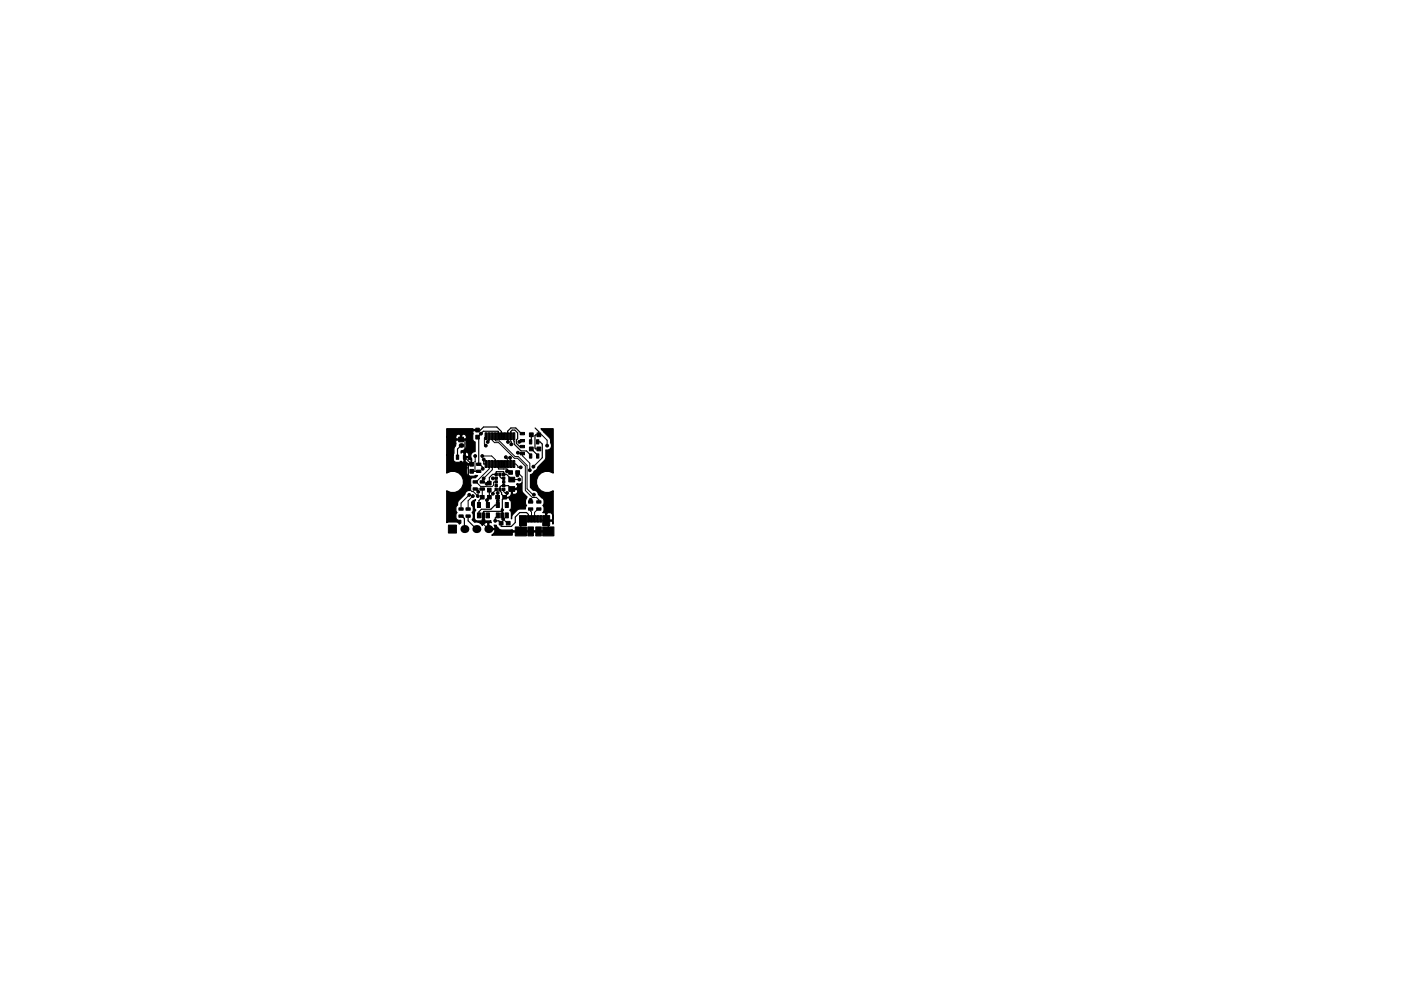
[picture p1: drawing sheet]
<svg xmlns="http://www.w3.org/2000/svg" width="297mm" height="210mm" viewBox="0 0 297 210" stroke-linecap="round" stroke-linejoin="round" font-family="sans-serif">
<g fill="#000" stroke="#000" stroke-width=".21">
<path d="M96.8 96.5h.4v.9h-.4zM97.2 92.7h1v1h-1zM98.2 96.5h.6v.9h-.6zM99.6 98.1h.8v.8h-.8zM101.1 98.2h.9v.5h-.9zM101.1 99.7h.9v.5h-.9zM100.9 92.3h.7v.8h-.7zM100.9 90.8h.7v.8h-.7zM102.8 97.7h.5v1.5h-.5zM102.8 91.8h.5v1.5h-.5zM103.5 97.7h.5v1.5h-.5zM103.5 91.8h.5v1.5h-.5z"/>
<path d="M104.1 97.7h.5v1.5h-.5zM104.1 91.8h.5v1.5h-.5zM104.8 97.7h.4v1.5h-.4zM104.8 91.8h.4v1.5h-.4zM105.4 97.7h.5v1.5h-.5zM105.4 91.8h.5v1.5h-.5zM106.1 97.7h.4v1.5h-.4zM106.1 91.8h.4v1.5h-.4zM106.8 97.7h.4v1.5h-.4zM106.8 91.8h.4v1.5h-.4zM107.4 97.7h.4v1.5h-.4zM107.4 91.8h.4v1.5h-.4z"/>
<path d="M108.1 97.7h.4v1.5h-.4zM108.1 91.8h.4v1.5h-.4zM108.7 97.7h.4v1.5h-.4zM108.7 91.8h.4v1.5h-.4zM110.3 96h.9v.5h-.9zM110.3 94.5h.9v.5h-.9zM110.3 93.2h.9v.5h-.9zM110.3 91.7h.9v.5h-.9zM112.2 93.3h.6v.9h-.6zM112.2 96.3h.6v.9h-.6zM112.2 91.8h.9v.8h-.9zM112.2 94.8h.9v.8h-.9z"/>
<path d="M113.8 93.3h.4v.9h-.4zM113.8 96.3h.4v.9h-.4zM113.8 91.8h.9v.8h-.9zM113.8 94.8h.9v.8h-.9zM95.1 111.4h1.7v1.7h-1.7zM97.3 107.7h.9v.5h-.9zM97.3 109.2h.9v.5h-.9zM98.8 107.7h.9v.5h-.9zM98.8 109.2h.9v.5h-.9zM99.6 99.6h.8v.8h-.8zM100.3 103.5h.9v.5h-.9zM100.3 102h.9v.5h-.9z"/>
<path d="M101.8 105.1h.9v.8h-.9zM101.2 108.8h.7v1.1h-.7zM101.2 106.6h.7v1.1h-.7zM101.8 103.5h.9v.5h-.9zM101.8 102h.9v.5h-.9zM102.2 108.8h.6v1.1h-.6zM103.4 105.1h.7v.8h-.7zM103.4 102.1h.7v.8h-.7zM103.4 103.6h.7v.8h-.7zM103.1 108.8h.7v1.1h-.7zM103.1 106.6h.7v1.1h-.7zM105.1 105.1h.8v.8h-.8z"/>
<path d="M105 100.4h.4v.5h-.4zM105 101.2h.4v.5h-.4zM105 102h.4v.5h-.4zM105 102.8h.4v.5h-.4zM105 103.6h.4v.5h-.4zM105.8 110.6h.9v.8h-.9zM105.2 108.8h.7v1.1h-.7zM105.2 106.6h.7v1.1h-.7zM105.8 103.6h.4v.5h-.4zM105.8 100.4h.4v.5h-.4zM106.6 105.1h.8v.8h-.8zM106.2 108.8h.6v1.1h-.6z"/>
<path d="M106.5 100.4h.6v.5h-.6zM106.5 101.2h.6v.5h-.6zM106.5 102h.6v.5h-.6zM106.5 103.6h.6v.5h-.6zM106.5 102.8h.6v.5h-.6zM107.4 110.6h.7v.8h-.7zM107.1 108.8h.7v1.1h-.7zM107.1 106.6h.7v1.1h-.7zM107.8 99.9h.9v.7h-.9zM107.9 101.2h1.2v1h-1.2zM107.9 103.2h1.2v1h-1.2zM109.4 99.9h.7v.7h-.7z"/>
<path d="M110.1 109.4h1.5v2.1h-1.5zM109.2 111.8h2.4v1.9h-2.4zM112.1 106.2h.8v.5h-.8zM112.1 107.7h.8v.5h-.8zM111.8 109.4h.5v1.4h-.5zM112.5 109.4h.4v1.4h-.4zM111.9 111.8h1.2v1.9h-1.2zM113.1 109.4h.5v1.4h-.5zM113.8 106.2h.9v.5h-.9zM113.8 107.7h.9v.5h-.9zM113.8 109.4h.4v1.4h-.4zM113.6 111.8h1.2v1.9h-1.2z"/>
<path d="M114.4 109.4h.5v1.4h-.5zM115.1 109.4h1.4v2.1h-1.4zM115.1 111.8h2.3v1.9h-2.3z"/>
<circle cx="100.7" cy="96.7" r=".3"/>
<circle cx="102" cy="92" r=".3"/>
<circle cx="102.2" cy="96.7" r=".3"/>
<circle cx="102.4" cy="99.4" r=".3"/>
<circle cx="102.6" cy="97.5" r=".3"/>
<circle cx="103" cy="94.5" r=".3"/>
<circle cx="103.4" cy="93.8" r=".3"/>
<circle cx="107.3" cy="97" r=".3"/>
<circle cx="107.5" cy="100" r=".3"/>
<circle cx="107.7" cy="93.8" r=".3"/>
<circle cx="108.1" cy="97.1" r=".3"/>
<circle cx="108.4" cy="94.3" r=".3"/>
<circle cx="109.8" cy="96" r=".3"/>
<circle cx="110.1" cy="93.7" r=".3"/>
<circle cx="110.4" cy="99.1" r=".3"/>
<circle cx="112.3" cy="99.8" r=".3"/>
<circle cx="113.1" cy="99" r=".3"/>
<circle cx="116" cy="94.5" r=".3"/>
<circle cx="99.5" cy="105" r=".3"/>
<circle cx="100.3" cy="105.2" r=".3"/>
<circle cx="101.3" cy="105.2" r=".3"/>
<circle cx="101.4" cy="104.3" r=".3"/>
<circle cx="102.5" cy="110.2" r=".3"/>
<circle cx="102.5" cy="101.5" r=".3"/>
<circle cx="103.2" cy="102.6" r=".3"/>
<circle cx="103.2" cy="106.1" r=".3"/>
<circle cx="104.5" cy="104.7" r=".3"/>
<circle cx="104.5" cy="101.5" r=".3"/>
<circle cx="105" cy="110.5" r=".3"/>
<circle cx="105.5" cy="104.6" r=".3"/>
<circle cx="105.5" cy="106.2" r=".3"/>
<circle cx="106.7" cy="110.1" r=".3"/>
<circle cx="107.5" cy="104.6" r=".3"/>
<circle cx="108.5" cy="112.7" r=".3"/>
<circle cx="109.7" cy="100.8" r=".3"/>
<circle cx="110.1" cy="101.7" r=".3"/>
<circle cx="112.5" cy="106" r=".3"/>
<circle cx="113.2" cy="104.9" r=".3"/>
</g>
<g fill="#000">
<circle cx="97.8" cy="94.5" r=".5"/>
<circle cx="98.5" cy="112.2" r=".85"/>
<circle cx="101" cy="112.2" r=".85"/>
<circle cx="103.5" cy="112.2" r=".85"/>
</g>
<g fill="none" stroke="#000" stroke-width=".25">
<path d="M97.8 94.5l-.8 .8v1.7M100 100h1.5M102.6 97.5v.9h.5M105.7 92.5l-.1-1h-3.1l-1.3 1.2 .3 .3v5.5h.2l.7 .6v.3M105.7 98.4l.1 1.1h1.7l.7 .7M106.3 92.5v-.9l-.9-1h-2.9l-.6 .6h-2.9l-1.2 1.3v.7l.8 .1-.1 3.7 1.5 1.5M107.5 100h.5M108.3 92.5v-.9l.3-.4h.6l.6 .6v1.3l-.3 .2v.7l.7 .7h.6M108.9 92.5l.1 1.7 1.5 1.5h1.1l.9 .8v.2M110.8 92h-.3l-1.1-1.2h-1.1l-.7 .7v1M112.7 92.2v1.4l-.2 .1M112.7 95.2l1.3 1.5"/>
<path d="M113.5 90.8l.7 .8v.6h-.6l-.2 .2v2.7l.2 .1h.6M114 93.7h.5l.5 .5v2.8M97.8 109.5h.2l.5 .5v2.2M99.2 109.5v1l1.8 1.7M102.2 105.5l-.7 .7v.9M103.8 104v1.5l-.6 .6M105.5 104.6v2.5h-.5l-.9 .9h-2l-.6 .6v.7M105.5 109.3l-.5 .6v.6h.8l.4 .5 .1 .7h2.1l.8-.8v-1.2l1-1h1.4l.4 .4v1M106 100.6v.5l.3 .3h.5v1.6M106.5 108.5h-3.9l-.1 1.7M106.5 108.5h.1M108.2 100.2h.1"/>
<path d="M108.5 103.7l-.7-.7h-1.5l-.3 .3v.9l.4 .3v.4l.6 .6-.5 .5v3.3l.2 .2v.6M108.6 101.7l-1.2-1.1h-.6l-.1-.5h-1.4l-.1 .5h-.8l-.6 .7v1.2M110.9 110.4l-.5 .5v1.8M114.6 110.1l.4 .3h.8l.4 .5v1.8h-7.7"/>
</g>
<g fill="none" stroke="#000" stroke-width=".21">
<path d="M100 100h.6M100 98.5l-.7 .1v2.2l.5 .4v2.8l.3 .3h.3l.9 .9M100.8 96.7l-.1 3.3M102.2 96.7h2l.8 .8v.9M103.1 92.5l-.4 .4v1.3l.3 .3M103.7 92.5v.9l-.3 .4M103.7 98.4v1.1l-2.7 2.7M104.4 98.4v1.3l-2.2 2.1v.4M104.4 92.5v.9l.5 .5h.8l3.4 3.3h.6l1.7 1.7v5.2l1.4 1.4h.4M105 92.5l.1 1.1h.8l3.3 3.3h.7l1.8 1.8v5l1.5 1.5M107.2 97l.3 .3 .1 1.1M107.6 92.5l.1 1.3"/>
<path d="M108.1 97.1l.2 .2v1.1M108.3 92.5l.1 1.8M108.9 98.4h.5l.4 .5v.2h.6M109.8 96l.2 .2h.8v.5l1.5 1.6v1.5M110.8 93.5l-.3 .2h-.4M114.2 92.2h.6l1.2 1.2v1.1M115 97l-1.9 2M99.5 105l-1.7 1.7v1.3M100.2 105.2l-1 1v1.8M100.8 103.7h1.4v1.8M100.8 102.2h.2M100.8 103.7l.6 .6"/>
<path d="M101 102.2l.9 1h1.1h1.3l.4-.3v-.6l.5-.1M102.5 110.2v1l1 1M103.8 102.5l-.2 .1h-.4M105.2 101.4l-.7 .1M105.2 103.8l-.7 .7v.2M106.7 110.1l.9 .9h.2M106.8 103.8v.5l.3 .3h.4M108.5 101.7h1.6M109.8 100.2l-.1 .6M109.8 100.2h.1M109.8 100.2l.9 1v1.2l-1.4 1.3h-.8M112.5 106v.5"/>
<path d="M112.5 108v.4l.2 .2v1.5M113.2 105.5h.5l.5 .5v.5M113.2 104.9v.2M113.2 105.5h.1M113.2 105.1h.1M113.4 105.5h.1M114.2 108h-.1l-.8 .7v1.4"/>
</g>
<path d="M94.7 91h5.5l.2 .1h1l-.1 .3h-.9l-.2 .1 .1 .6a1.42 1.42 0 0 0 .3 1.6l.1 .1v2a.93 .93 0 0 0-.8 .5 .93 .93 0 0 0 .1 1v1.3h-.9l-.1 .2v.5a1.42 1.42 0 0 0 .4 1.7 1.72 1.72 0 0 0 1.4-.1h.5l-.5 .5a.9 .9 0 0 0-1.1 .3v.3a.9 .9 0 0 0 .2 1 .92 .92 0 0 0-.2 1.1 .93 .93 0 0 0-1.1 .8l-1.4 1.3-.2 1a1.08 1.08 0 0 0-.1 1.5 .96 .96 0 0 0-.2 1.2 .96 .96 0 0 0 1 .5v.6l-.3 .2-.2-.3-.4-.1-2.1 .1v-6.8a2.27 2.27 0 0 0 3.6-1.9 2.27 2.27 0 0 0-3.6-1.8v-3.9h1.4v.9a.99 .99 0 0 0 1.6 .4l.5 .3 .2-.2v-.8h.2v.8l.2 .2 .2-.1 .1 .4h.8v-.8l-.2-.1h-.3l-.2-.4h-.8v-1h.2v.8h.6a.5 .5 0 0 0 .1-.7 .5 .5 0 0 0-.7-.1l-.5-.2-.3 .2v-.4a1.13 1.13 0 0 0 1-1.6l.1-.6-.2-.1h-1.9l-.2 .1v1.1l-.3 .4-.2 1.5h-1.4v-3.9h1.9l.2 .5h.8v-.8h.3v.8h.8a.6 .6 0 0 0 0-.8 .6 .6 0 0 0-.8 0h-.3a.6 .6 0 0 0-1 .3h-1.9zM100 106.6l.8-.6v.2a2.1 2.1 0 0 0-.2 1.7l.3 .3-.1 .2a2.1 2.1 0 0 0-.2 1.7l.6 .4h1l.3-.5 .3 .5 1.3-.1 .1 .5-.3-.1-.2 .1v1.2h1.2l.1-.2-.2-.5h.4a1.52 1.52 0 0 0 1.1 1.1l2.3-.1 .2 .2h7.6v.3h-7.6l-.2 .1v.5h-4.3a1.02 1.02 0 0 0 .6-1.1h-1.5v-1.5l-.2-.1-.4 .2-.5 .5a1.37 1.37 0 0 0-1.7-.7l-.5-.5a1.35 1.35 0 0 0 .1-1.6l.1-.5a.89 .89 0 0 0-.3-1zM103.6 105.4h.2l.1 .2h-.3zM103.6 104h.3l-.3 .1zM106.5 107.8l.3 .4-.3 .5-.3-.5zM106.7 102.1h.2v.3h-.2zM109.6 100.1h.3v.3h-.3zM108.4 103.6h1.2a.57 .57 0 0 0-.1-.9l.2-.1 .6 .1 .4-.2v1.8l1.1 1.2a1.58 1.58 0 0 0-.2 1.8l-.2 .7h-1.2a2.63 2.63 0 0 0-1.7 1.4v.7l-.1-.1a2.09 2.09 0 0 0-.2-1.6l-.1-.2 .1-.1a2.1 2.1 0 0 0 .2-1.7l-.5-.8h-1v-.2a.96 .96 0 0 0 1.1 0 .96 .96 0 0 0 .4-1.1v-.4h.2v.8l.2 .2h.5a.61 .61 0 0 0 .3-1h-1.2zM110.7 110.3h.3v.3h-.2zM114.7 91h2.6v9.4a2.27 2.27 0 0 0-3.6 1.8 2.27 2.27 0 0 0 3.6 1.9v7.1l-.3-.6h-1.3v-1.7h.2v1.4h1.1l.2-.1-.1-1.2-.4-.2h-.6l-.2 .1-.8-.1a1.35 1.35 0 0 0 .1-1.6 1.05 1.05 0 0 0-.4-1.7 1.3 1.3 0 0 1-.8-1.1l-.3-.2-.6-.2-.6-.6v-2.7a.96 .96 0 0 0 .8-.7 .91 .91 0 0 0 .7-.9l1.7-1.7v-1.9a.94 .94 0 0 0 1.1-.4 .94 .94 0 0 0-.1-1.1v-.6l-.2-.5z" fill="#000" stroke="#000" stroke-width=".25"/>
</svg>
